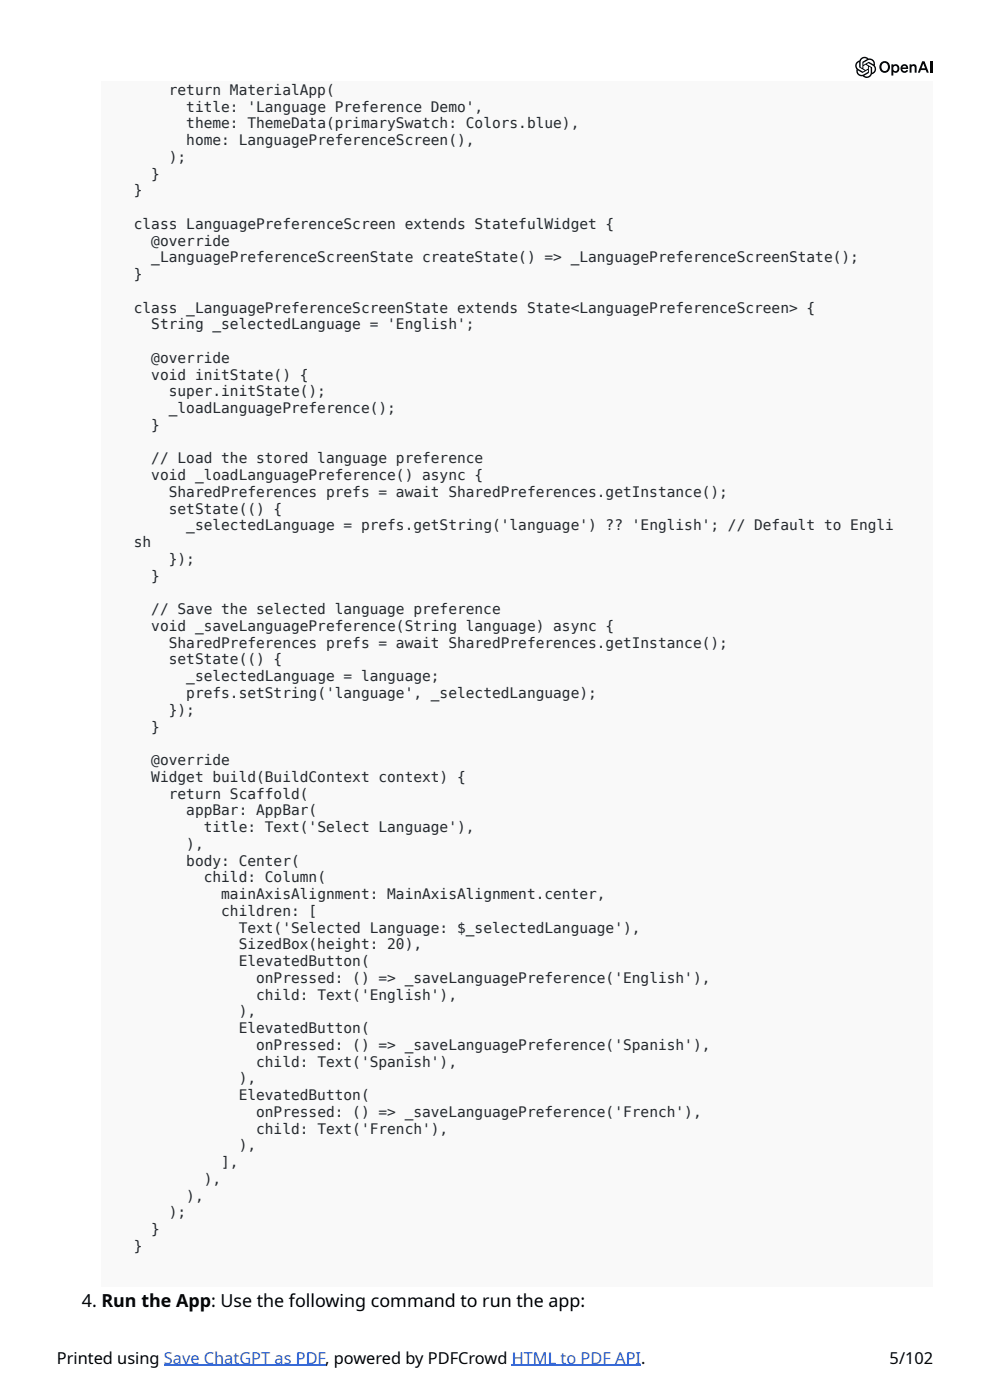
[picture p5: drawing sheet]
<svg xmlns="http://www.w3.org/2000/svg" width="210mm" height="297mm" viewBox="0 0 210 297" stroke-linecap="round" stroke-linejoin="round" font-family="sans-serif">
<defs><g id="words">
<text font-size="3.8" x="17.4" y="277.4">4. Run the App: Use the following command to run the app:</text>
<g font-size="3.5">
<text x="12.1" y="289.5">Printed using Save ChatGPT as PDF, powered by PDFCrowd HTML to PDF API.</text>
<text x="188.8" y="289.5">5/102</text>
</g>
<g font-size="3.1" fill="#24292e">
<text x="35.8" y="20.1">return MaterialApp(</text>
<text x="39.5" y="23.7">title: 'Language Preference Demo',</text>
<text x="39.5" y="27.3">theme: ThemeData(primarySwatch: Colors.blue),</text>
<text x="35.8" y="34.4">);</text>
<text x="39.5" y="30.8">home: LanguagePreferenceScreen(),</text>
<text x="28.4" y="41.5">}</text>
<text x="32.1" y="37.9">}</text>
<text x="28.4" y="48.6">class LanguagePreferenceScreen extends StatefulWidget {</text>
<text x="32.1" y="52.2">@override</text>
<text x="28.4" y="59.3">}</text>
<text x="32.1" y="55.7">_LanguagePreferenceScreenState createState() =&gt; _LanguagePreferenceScreenState();</text>
<text x="28.4" y="66.4">class _LanguagePreferenceScreenState extends State&lt;LanguagePreferenceScreen&gt; {</text>
<text x="32.1" y="69.9">String _selectedLanguage = 'English';</text>
<text x="32.1" y="77">@override</text>
<text x="32.1" y="80.6">void initState() {</text>
<text x="35.8" y="84.2">super.initState();</text>
<text x="35.8" y="87.7">_loadLanguagePreference();</text>
<text x="32.1" y="91.3">}</text>
<text x="32.1" y="98.4">// Load the stored language preference</text>
<text x="32.1" y="101.9">void _loadLanguagePreference() async {</text>
<text x="35.8" y="105.5">SharedPreferences prefs = await SharedPreferences.getInstance();</text>
<text x="35.8" y="109">setState(() {</text>
<text x="39.5" y="112.6">_selectedLanguage = prefs.getString('language') ?? 'English'; // Default to Engli</text>
<text x="28.4" y="116.2">sh</text>
<text x="35.8" y="119.7">});</text>
<text x="32.1" y="123.3">}</text>
<text x="32.1" y="130.4">// Save the selected language preference</text>
<text x="32.1" y="133.9">void _saveLanguagePreference(String language) async {</text>
<text x="35.8" y="137.5">SharedPreferences prefs = await SharedPreferences.getInstance();</text>
<text x="35.8" y="141.1">setState(() {</text>
<text x="39.5" y="144.6">_selectedLanguage = language;</text>
<text x="39.5" y="148.2">prefs.setString('language', _selectedLanguage);</text>
<text x="32.1" y="155.3">}</text>
<text x="35.8" y="151.7">});</text>
<text x="32.1" y="162.4">@override</text>
<text x="32.1" y="165.9">Widget build(BuildContext context) {</text>
<text x="35.8" y="169.5">return Scaffold(</text>
<text x="39.5" y="173.1">appBar: AppBar(</text>
<text x="43.2" y="176.6">title: Text('Select Language'),</text>
<text x="39.5" y="180.2">),</text>
<text x="39.5" y="183.7">body: Center(</text>
<text x="43.2" y="187.3">child: Column(</text>
<text x="46.9" y="190.8">mainAxisAlignment: MainAxisAlignment.center,</text>
<text x="46.9" y="194.4">children: [</text>
<text x="50.6" y="197.9">Text('Selected Language: $_selectedLanguage'),</text>
<text x="50.6" y="201.5">SizedBox(height: 20),</text>
<text x="50.6" y="205.1">ElevatedButton(</text>
<text x="54.4" y="208.6">onPressed: () =&gt; _saveLanguagePreference('English'),</text>
<text x="50.6" y="215.7">),</text>
<text x="54.4" y="212.2">child: Text('English'),</text>
<text x="50.6" y="219.3">ElevatedButton(</text>
<text x="54.4" y="222.8">onPressed: () =&gt; _saveLanguagePreference('Spanish'),</text>
<text x="54.4" y="226.4">child: Text('Spanish'),</text>
<text x="50.6" y="230">),</text>
<text x="50.6" y="233.5">ElevatedButton(</text>
<text x="54.4" y="237.1">onPressed: () =&gt; _saveLanguagePreference('French'),</text>
<text x="50.6" y="244.2">),</text>
<text x="54.4" y="240.6">child: Text('French'),</text>
<text x="43.2" y="251.3">),</text>
<text x="46.9" y="247.7">],</text>
<text x="39.5" y="254.8">),</text>
<text x="32.1" y="262">}</text>
<text x="35.8" y="258.4">);</text>
<text x="28.4" y="265.5">}</text>
</g>
</g></defs>
<path d="M21.5 17.3h176.5v255.8h-176.5z" fill="#f9f9f9"/>
<g fill="#000">
<path d="M193 13.7h.4v.1l.3-.1a.59 .59 0 0 1 .8 .6v1.1h-.4l-.1-1.2a.33 .33 0 0 0-.5 0l-.1 1.2h-.4z"/>
<path d="M181.8 13.1a1.14 1.14 0 0 0 0 1.6 1.14 1.14 0 0 0 1.3 1.5 1.14 1.14 0 0 0 1.9-.4 1.14 1.14 0 0 0 .6-1.9 1.14 1.14 0 0 0-1.3-1.5 1.14 1.14 0 0 0-1.9 .4zM184.4 14.1l.3 .3a2.16 2.16 0 0 1-.2 1.6l-.6 .3-.5-.2 .9-.6zM182 14.9l1 .6 1.2-.7v.5a2.16 2.16 0 0 1-1.6 .6l-.5-.4zM182 13.4l.3-.2v1.1l1.2 .7-.4 .2a2.16 2.16 0 0 1-1.3-1zM183.9 13.6l.4-.2a2.16 2.16 0 0 1 1.3 1l-.1 .7-.5 .3v-1.1zM183.2 13.3l.9-.5a.84 .84 0 0 1 .9 .1 .84 .84 0 0 1 .3 .8l-.9-.6-1.2 .7zM182.8 12.6l.6-.3 .6 .2-1 .6v1.4l-.4-.3a2.16 2.16 0 0 1 .2-1.6zM183.2 14l.5-.3 .5 .3v.6l-.5 .3-.5-.3z"/>
<path d="M187 13.2a1.2 1.2 0 0 0-.2 1.8 1.2 1.2 0 0 0 1.8 0 1.21 1.21 0 0 0 0-1.6 1.21 1.21 0 0 0-1.6-.2zM187.2 13.6a.76 .76 0 0 1 1 0 .76 .76 0 0 1 .2 1 .74 .74 0 0 1-1.1 .4 .74 .74 0 0 1-.2-1.1z"/>
<path d="M189.1 13.7v2.3h.4v-.8a.82 .82 0 0 0 1.1 .1 .82 .82 0 0 0 .2-1.1 .73 .73 0 0 0-1.3-.4v-.1zM189.7 14a.53 .53 0 0 1 .7 .5 .53 .53 0 0 1-.7 .6l-.2-.5z"/>
<path d="M191.3 13.9a.89 .89 0 0 0 0 1.4 .89 .89 0 0 0 1.4-.3l-.4-.2a.44 .44 0 0 1-.3 .3 .44 .44 0 0 1-.5-.2v-.3h1.2a.82 .82 0 0 0-.4-.9 .82 .82 0 0 0-1 .2zM191.6 14.1a.4 .4 0 0 1 .4-.1 .4 .4 0 0 1 .3 .3h-.8z"/>
<path d="M195.7 13l-.9 2.4h.4l.2-.5h1l.2 .5h.5l-.9-2.4zM195.9 13.5l.4 1h-.8z"/>
</g>
<path d="M197.6 13v2.4" fill="none" stroke="#000" stroke-width=".43"/>
<path d="M34.8 289.8h34.2M108.6 289.8h27.4" fill="none" stroke="#3367d6" stroke-width=".24"/>
<use href="#words"/>
</svg>
